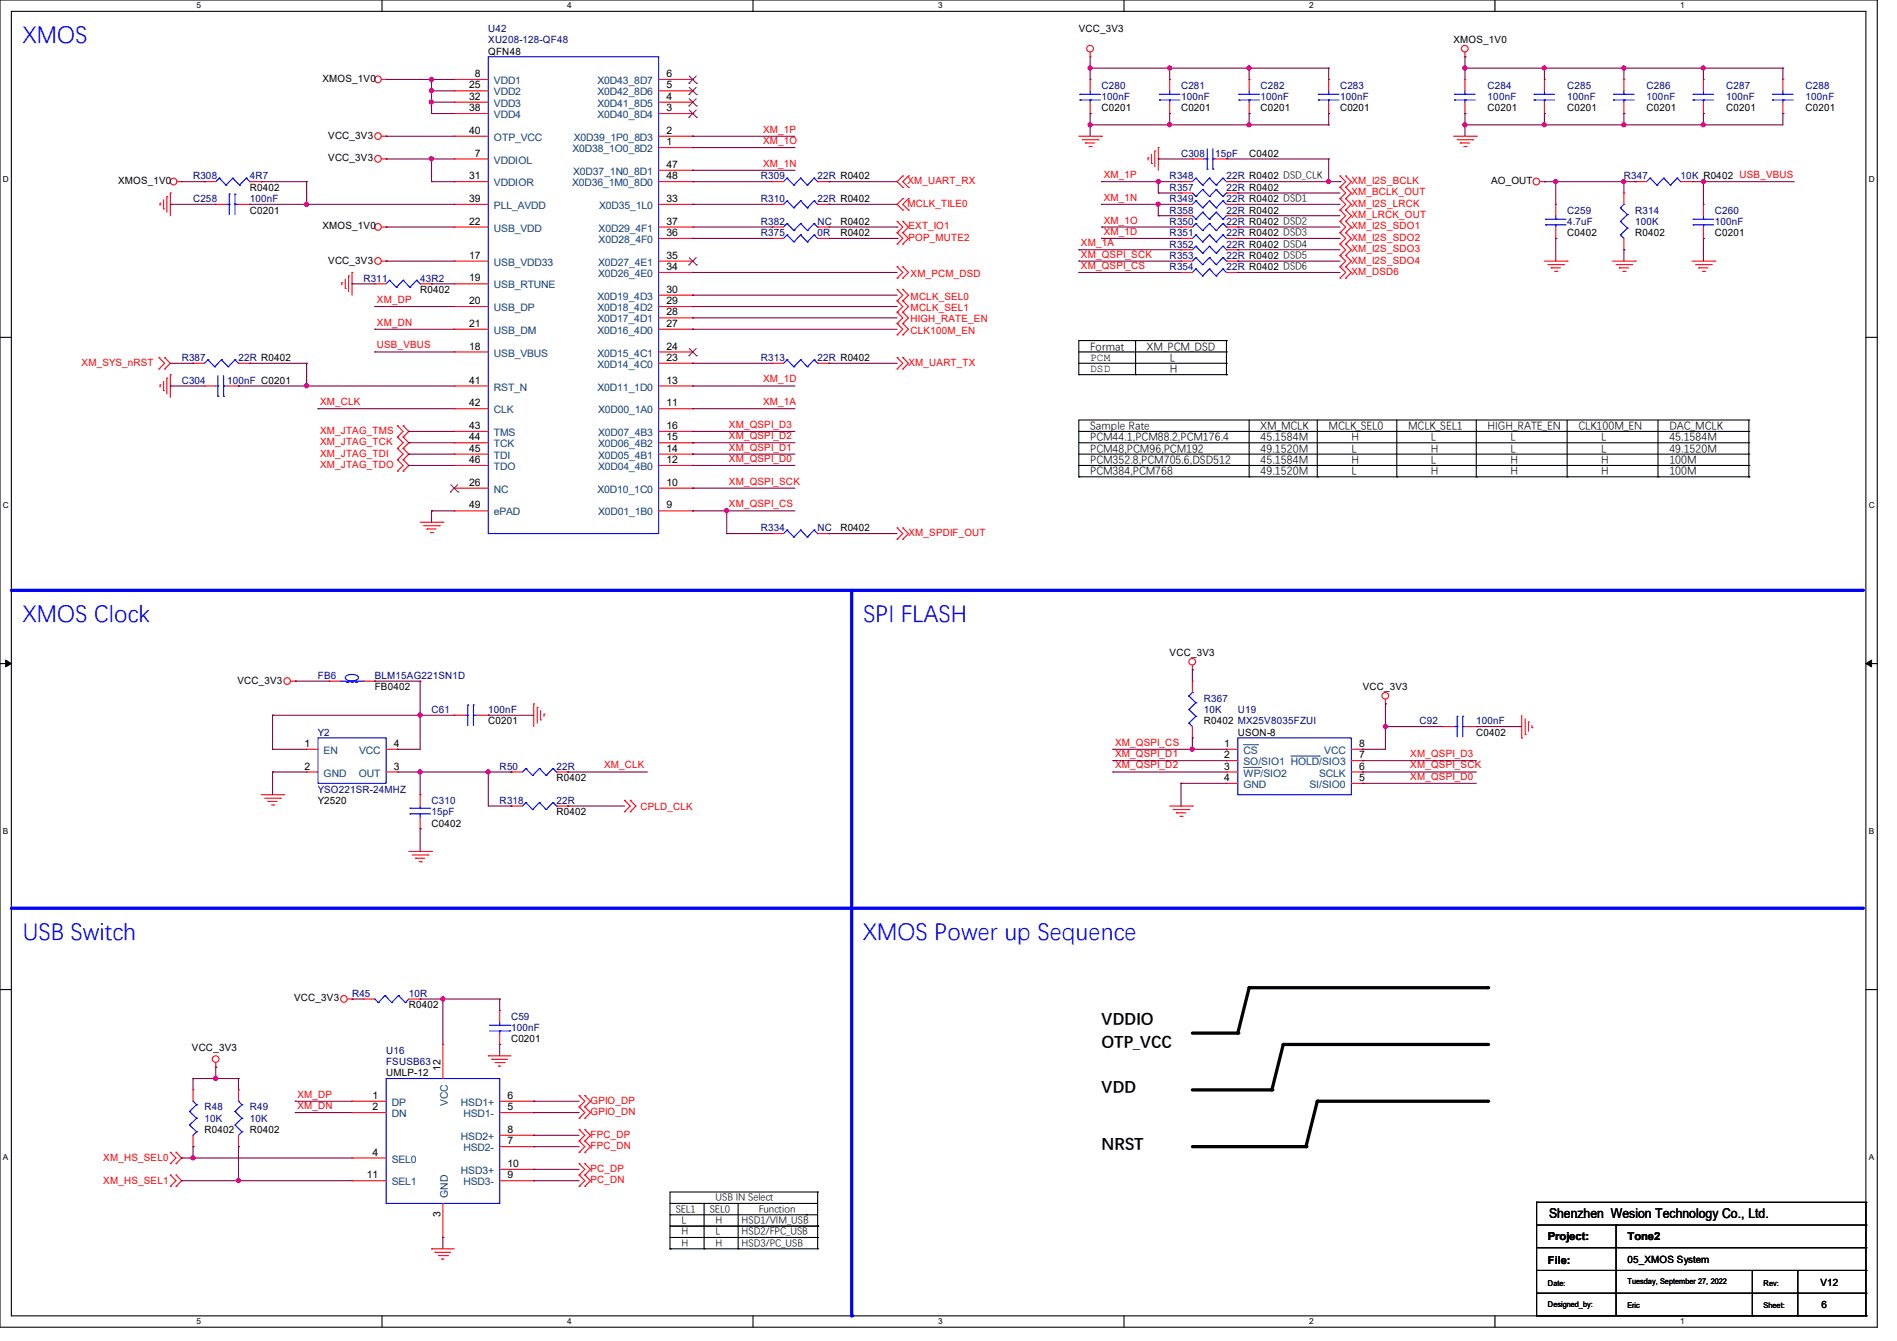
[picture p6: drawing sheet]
<svg xmlns="http://www.w3.org/2000/svg" width="297mm" height="210mm" viewBox="0 0 297 210" stroke-linecap="round" stroke-linejoin="round" font-family="sans-serif">
<defs><g id="words">
<g font-size="3.7" fill="#00f">
<text x="3.6" y="6.6">XMOS</text>
<text x="3.6" y="97.2">XMOS Clock</text>
<text x="135.1" y="97.2">SPI FLASH</text>
<text x="3.6" y="147">USB Switch</text>
<text x="135.1" y="147">XMOS Power up Sequence</text>
</g>
<g font-size="2.6">
<text x="172.5" y="160.4">VDDIO</text>
<text x="172.5" y="163.9">OTP_VCC</text>
<text x="172.5" y="171">VDD</text>
<text x="172.5" y="179.9">NRST</text>
</g>
<text font-size="2.1" x="242.5" y="190.8">Shenzhen Wesion Technology Co., Ltd.</text>
<g font-size="1.7">
<text x="170.7" y="54.7">Format</text>
<text x="170.7" y="56.5">PCM</text>
<text x="170.7" y="58.3">DSD</text>
<text x="179.6" y="54.7">XM_PCM_DSD</text>
<text x="183.1" y="56.5">L</text>
<text x="183.1" y="58.3">H</text>
<text x="170.7" y="67.2">Sample Rate</text>
<text x="170.7" y="69">PCM44.1,PCM88.2,PCM176.4</text>
<text x="170.7" y="70.7">PCM48,PCM96,PCM192</text>
<text x="197.4" y="67.2">XM_MCLK</text>
<text x="197.4" y="69">45.1584M</text>
<text x="197.4" y="70.7">49.1520M</text>
<text x="208" y="67.2">MCLK_SEL0</text>
<text x="211.6" y="69">H</text>
<text x="211.6" y="70.7">L</text>
<text x="220.5" y="67.2">MCLK_SEL1</text>
<text x="224" y="69">L</text>
<text x="224" y="70.7">H</text>
<text x="232.9" y="67.2">HIGH_RATE_EN</text>
<text x="236.5" y="69">L</text>
<text x="236.5" y="70.7">L</text>
<text x="247.1" y="67.2">CLK100M_EN</text>
<text x="250.7" y="69">L</text>
<text x="250.7" y="70.7">L</text>
<text x="261.4" y="69">45.1584M</text>
<text x="261.4" y="70.7">49.1520M</text>
<text x="261.4" y="67.2">DAC_MCLK</text>
<text x="170.7" y="72.5">PCM352.8,PCM705.6,DSD512</text>
<text x="170.7" y="74.3">PCM384,PCM768</text>
<text x="197.4" y="72.5">45.1584M</text>
<text x="197.4" y="74.3">49.1520M</text>
<text x="211.6" y="72.5">H</text>
<text x="211.6" y="74.3">L</text>
<text x="224" y="72.5">L</text>
<text x="224" y="74.3">H</text>
<text x="236.5" y="72.5">H</text>
<text x="236.5" y="74.3">H</text>
<text x="250.7" y="72.5">H</text>
<text x="250.7" y="74.3">H</text>
<text x="261.4" y="72.5">100M</text>
<text x="261.4" y="74.3">100M</text>
<text x="242.4" y="194.2">Project:</text>
<text x="242.4" y="197.9">File:</text>
<text x="254.8" y="194.2">Tone2</text>
</g>
<g font-size="1.6" fill="#000080">
<text x="76.5" y="5">U42</text>
<text x="76.5" y="6.8">XU208-128-QF48</text>
<text x="172.5" y="13.9">C280</text>
<text x="172.5" y="15.7">100nF</text>
<text x="184.9" y="13.9">C281</text>
<text x="184.9" y="15.7">100nF</text>
<text x="197.4" y="13.9">C282</text>
<text x="197.4" y="15.7">100nF</text>
<text x="209.8" y="13.9">C283</text>
<text x="209.8" y="15.7">100nF</text>
<text x="232.9" y="13.9">C284</text>
<text x="232.9" y="15.7">100nF</text>
<text x="245.4" y="13.9">C285</text>
<text x="245.4" y="15.7">100nF</text>
<text x="257.8" y="13.9">C286</text>
<text x="257.8" y="15.7">100nF</text>
<text x="270.3" y="13.9">C287</text>
<text x="270.3" y="15.7">100nF</text>
<text x="282.7" y="13.9">C288</text>
<text x="282.7" y="15.7">100nF</text>
<text x="30.2" y="28.1">R308</text>
<text x="39.1" y="28.1">4R7</text>
<text x="119.1" y="28.1">R309</text>
<text x="128" y="28.1">22R R0402</text>
<text x="183.1" y="28.1">R348</text>
<text x="183.1" y="29.9">R357</text>
<text x="184.9" y="24.6">C308</text>
<text x="190.3" y="24.6">15pF</text>
<text x="192" y="28.1">22R R0402 DSD_CLK</text>
<text x="192" y="29.9">22R R0402</text>
<text x="254.3" y="28.1">R347</text>
<text x="263.1" y="28.1">10K R0402 USB_VBUS</text>
<text x="30.2" y="31.7">C258</text>
<text x="39.1" y="31.7">100nF</text>
<text x="119.1" y="35.2">R382</text>
<text x="119.1" y="31.7">R310</text>
<text x="128" y="35.2">NC</text>
<text x="128" y="31.7">22R R0402</text>
<text x="183.1" y="31.7">R349</text>
<text x="183.1" y="35.2">R350</text>
<text x="183.1" y="33.4">R358</text>
<text x="192" y="31.7">22R R0402 DSD1</text>
<text x="192" y="35.2">22R R0402 DSD2</text>
<text x="192" y="33.4">22R R0402</text>
<text x="245.4" y="33.4">C259</text>
<text x="245.4" y="35.2">4.7uF</text>
<text x="256" y="33.4">R314</text>
<text x="256" y="35.2">100K</text>
<text x="268.5" y="33.4">C260</text>
<text x="268.5" y="35.2">100nF</text>
<text x="119.1" y="37">R375</text>
<text x="128" y="37">0R</text>
<text x="183.1" y="38.8">R352</text>
<text x="183.1" y="40.6">R353</text>
<text x="183.1" y="37">R351</text>
<text x="192" y="38.8">22R R0402 DSD4</text>
<text x="192" y="40.6">22R R0402 DSD5</text>
<text x="192" y="37">22R R0402 DSD3</text>
<text x="56.9" y="44.1">R311</text>
<text x="65.8" y="44.1">43R2</text>
<text x="183.1" y="42.3">R354</text>
<text x="192" y="42.3">22R R0402 DSD6</text>
<text x="28.4" y="56.6">R387</text>
<text x="37.3" y="56.6">22R R0402</text>
<text x="119.1" y="56.6">R313</text>
<text x="128" y="56.6">22R R0402</text>
<text x="28.4" y="60.1">C304</text>
<text x="35.6" y="60.1">100nF C0201</text>
<text x="119.1" y="83.2">R334</text>
<text x="128" y="83.2">NC</text>
<text x="49.8" y="106.3">FB6</text>
<text x="58.7" y="106.3">BLM15AG221SN1D</text>
<text x="67.6" y="111.7">C61</text>
<text x="76.4" y="111.7">100nF</text>
<text x="188.5" y="109.9">R367</text>
<text x="188.5" y="111.7">10K</text>
<text x="193.8" y="111.7">U19</text>
<text x="222.2" y="113.5">C92</text>
<text x="231.1" y="113.5">100nF</text>
<text x="49.8" y="115.2">Y2</text>
<text x="49.8" y="124.1">YSO221SR-24MHZ</text>
<text x="67.6" y="125.9">C310</text>
<text x="78.2" y="120.6">R50</text>
<text x="78.2" y="125.9">R318</text>
<text x="87.1" y="120.6">22R</text>
<text x="87.1" y="125.9">22R</text>
<text x="67.6" y="127.7">15pF</text>
<text x="55.1" y="156.1">R45</text>
<text x="64" y="156.1">10R</text>
<text x="80" y="159.7">C59</text>
<text x="80" y="161.5">100nF</text>
<text x="60.5" y="165">U16</text>
<text x="60.5" y="166.8">FSUSB63</text>
<text x="32" y="173.9">R48</text>
<text x="39.1" y="173.9">R49</text>
<text x="32" y="175.7">10K</text>
<text x="39.1" y="175.7">10K</text>
</g>
<g font-size="1.6">
<text x="168.9" y="5">VCC_3V3</text>
<text x="76.5" y="8.6">QFN48</text>
<text x="227.6" y="6.8">XMOS_1V0</text>
<text x="50.5" y="12.8">XMOS_1V0</text>
<text x="73.4" y="13.8">25</text>
<text x="73.4" y="15.6">32</text>
<text x="73.4" y="17.4">38</text>
<text x="74.3" y="12.1">8</text>
<text x="104.3" y="15.6">4</text>
<text x="104.3" y="17.4">3</text>
<text x="104.3" y="13.8">5</text>
<text x="104.3" y="12.1">6</text>
<text x="172.5" y="17.4">C0201</text>
<text x="184.9" y="17.4">C0201</text>
<text x="197.4" y="17.4">C0201</text>
<text x="209.8" y="17.4">C0201</text>
<text x="232.9" y="17.4">C0201</text>
<text x="245.4" y="17.4">C0201</text>
<text x="257.8" y="17.4">C0201</text>
<text x="270.3" y="17.4">C0201</text>
<text x="282.7" y="17.4">C0201</text>
<text x="51.4" y="21.7">VCC_3V3</text>
<text x="73.4" y="21">40</text>
<text x="104.3" y="21">2</text>
<text x="104.3" y="22.7">1</text>
<text x="18.5" y="28.8">XMOS_1V0</text>
<text x="39.1" y="29.9">R0402</text>
<text x="51.4" y="25.3">VCC_3V3</text>
<text x="73.4" y="28.1">31</text>
<text x="74.3" y="24.5">7</text>
<text x="104.3" y="26.3">47</text>
<text x="104.3" y="28.1">48</text>
<text x="195.6" y="24.6">C0402</text>
<text x="233.5" y="28.8">AO_OUT</text>
<text x="39.1" y="33.4">C0201</text>
<text x="50.5" y="35.9">XMOS_1V0</text>
<text x="73.4" y="35.2">22</text>
<text x="73.4" y="31.6">39</text>
<text x="104.3" y="31.6">33</text>
<text x="104.3" y="35.2">37</text>
<text x="131.6" y="35.2">R0402</text>
<text x="51.4" y="41.3">VCC_3V3</text>
<text x="73.4" y="40.5">17</text>
<text x="104.3" y="37">36</text>
<text x="104.3" y="40.5">35</text>
<text x="131.6" y="37">R0402</text>
<text x="245.4" y="37">C0402</text>
<text x="256" y="37">R0402</text>
<text x="268.5" y="37">C0201</text>
<text x="65.8" y="45.9">R0402</text>
<text x="73.4" y="47.6">20</text>
<text x="73.4" y="44.1">19</text>
<text x="104.3" y="42.3">34</text>
<text x="104.3" y="45.8">30</text>
<text x="104.3" y="47.6">29</text>
<text x="73.4" y="51.2">21</text>
<text x="104.3" y="51.2">27</text>
<text x="104.3" y="49.4">28</text>
<text x="73.4" y="54.7">18</text>
<text x="104.3" y="54.7">24</text>
<text x="104.3" y="56.5">23</text>
<text x="73.4" y="63.6">42</text>
<text x="73.4" y="60.1">41</text>
<text x="104.3" y="60.1">13</text>
<text x="104.3" y="63.6">11</text>
<text x="73.4" y="69">44</text>
<text x="73.4" y="67.2">43</text>
<text x="73.4" y="70.7">45</text>
<text x="104.3" y="67.2">16</text>
<text x="104.3" y="69">15</text>
<text x="104.3" y="70.7">14</text>
<text x="73.4" y="76.1">26</text>
<text x="73.4" y="72.5">46</text>
<text x="104.3" y="76.1">10</text>
<text x="104.3" y="72.5">12</text>
<text x="73.4" y="79.6">49</text>
<text x="104.3" y="79.6">9</text>
<text x="131.6" y="83.2">R0402</text>
<text x="37.2" y="107.1">VCC_3V3</text>
<text x="183.1" y="102.8">VCC_3V3</text>
<text x="58.7" y="108.1">FB0402</text>
<text x="76.5" y="113.5">C0201</text>
<text x="188.5" y="113.5">R0402 MX25V8035FZUI</text>
<text x="213.4" y="108.1">VCC_3V3</text>
<text x="47.7" y="117">1</text>
<text x="61.7" y="117">4</text>
<text x="191.7" y="117">1</text>
<text x="191.7" y="118.7">2</text>
<text x="193.8" y="115.2">USON-8</text>
<text x="212.8" y="118.7">7</text>
<text x="212.8" y="117">8</text>
<text x="231.1" y="115.2">C0402</text>
<text x="47.7" y="120.5">2</text>
<text x="49.8" y="125.9">Y2520</text>
<text x="61.7" y="120.5">3</text>
<text x="87.1" y="122.3">R0402</text>
<text x="191.7" y="120.5">3</text>
<text x="191.7" y="122.3">4</text>
<text x="212.8" y="122.3">5</text>
<text x="212.8" y="120.5">6</text>
<text x="67.6" y="129.5">C0402</text>
<text x="87.1" y="127.7">R0402</text>
<text x="46.1" y="156.8">VCC_3V3</text>
<text x="64" y="157.9">R0402</text>
<text x="30.1" y="164.7">VCC_3V3</text>
<text x="69" y="167.7" transform="rotate(-90 69 167.7)">12</text>
<text x="80" y="163.2">C0201</text>
<text x="58.3" y="172.1">1</text>
<text x="58.3" y="173.9">2</text>
<text x="60.5" y="168.6">UMLP-12</text>
<text x="79.5" y="173.9">5</text>
<text x="79.5" y="172.1">6</text>
<text x="32" y="177.5">R0402</text>
<text x="39.1" y="177.5">R0402</text>
<text x="79.5" y="179.2">7</text>
<text x="79.5" y="177.4">8</text>
<text x="57.4" y="184.5">11</text>
<text x="58.3" y="181">4</text>
<text x="79.5" y="184.5">9</text>
<text x="79.5" y="182.8">10</text>
<text x="69" y="190.6" transform="rotate(-90 69 190.6)">3</text>
<text x="105.8" y="189.7">SEL1</text>
<text x="106.7" y="191.5">L</text>
<text x="111.1" y="189.7">SEL0</text>
<text x="112" y="188">USB IN Select</text>
<text x="112" y="191.5">H</text>
<text x="116.1" y="191.5">HSD1/VIM_USB</text>
<text x="118.8" y="189.7">Function</text>
<text x="106.7" y="193.3">H</text>
<text x="106.7" y="195.1">H</text>
<text x="112" y="195.1">H</text>
<text x="112" y="193.3">L</text>
<text x="116.1" y="193.3">HSD2/FPC_USB</text>
<text x="116.1" y="195.1">HSD3/PC_USB</text>
<text x="254.8" y="197.7">05_XMOS System</text>
<text x="285" y="201.5">V12</text>
<text x="285.2" y="204.8">6</text>
</g>
<g font-size="1.6" fill="#004080">
<text x="77.3" y="14.9">VDD2</text>
<text x="77.3" y="16.7">VDD3</text>
<text x="77.3" y="13.2">VDD1</text>
<text x="93.6" y="16.7">X0D41_8D5</text>
<text x="93.6" y="14.9">X0D42_8D6</text>
<text x="93.6" y="13.2">X0D43_8D7</text>
<text x="77.3" y="22.1">OTP_VCC</text>
<text x="77.3" y="18.5">VDD4</text>
<text x="89.6" y="23.8">X0D38_1O0_8D2</text>
<text x="89.8" y="22.1">X0D39_1P0_8D3</text>
<text x="93.6" y="18.5">X0D40_8D4</text>
<text x="77.3" y="29.2">VDDIOR</text>
<text x="77.3" y="25.6">VDDIOL</text>
<text x="89.6" y="29.2">X0D36_1M0_8D0</text>
<text x="89.7" y="27.4">X0D37_1N0_8D1</text>
<text x="77.3" y="32.7">PLL_AVDD</text>
<text x="93.8" y="32.7">X0D35_1L0</text>
<text x="77.3" y="36.3">USB_VDD</text>
<text x="77.3" y="41.6">USB_VDD33</text>
<text x="93.6" y="41.6">X0D27_4E1</text>
<text x="93.7" y="38.1">X0D28_4F0</text>
<text x="93.7" y="36.3">X0D29_4F1</text>
<text x="77.3" y="45.2">USB_RTUNE</text>
<text x="93.6" y="46.9">X0D19_4D3</text>
<text x="93.6" y="43.4">X0D26_4E0</text>
<text x="77.3" y="48.7">USB_DP</text>
<text x="77.3" y="52.3">USB_DM</text>
<text x="93.6" y="52.3">X0D16_4D0</text>
<text x="93.6" y="50.5">X0D17_4D1</text>
<text x="93.6" y="48.7">X0D18_4D2</text>
<text x="77.3" y="55.8">USB_VBUS</text>
<text x="93.6" y="55.8">X0D15_4C1</text>
<text x="93.6" y="57.6">X0D14_4C0</text>
<text x="77.3" y="64.7">CLK</text>
<text x="77.3" y="61.2">RST_N</text>
<text x="93.6" y="61.2">X0D11_1D0</text>
<text x="93.6" y="64.7">X0D00_1A0</text>
<text x="77.3" y="70.1">TCK</text>
<text x="77.3" y="68.3">TMS</text>
<text x="77.3" y="71.8">TDI</text>
<text x="93.6" y="68.3">X0D07_4B3</text>
<text x="93.6" y="70.1">X0D06_4B2</text>
<text x="93.6" y="71.8">X0D05_4B1</text>
<text x="77.3" y="77.2">NC</text>
<text x="77.3" y="73.6">TDO</text>
<text x="93.6" y="77.2">X0D10_1C0</text>
<text x="93.6" y="73.6">X0D04_4B0</text>
<text x="77.3" y="80.7">ePAD</text>
<text x="93.6" y="80.7">X0D01_1B0</text>
<text x="50.7" y="118.1">EN</text>
<text x="56.2" y="118.1">VCC</text>
<text x="194.7" y="118.1">CS</text>
<text x="194.7" y="119.8">SO/SIO1 HOLD/SIO3</text>
<text x="207.3" y="118.1">VCC</text>
<text x="50.7" y="121.6">GND</text>
<text x="56.2" y="121.6">OUT</text>
<text x="194.7" y="121.6">WP/SIO2</text>
<text x="194.7" y="123.4">GND</text>
<text x="205" y="123.4">SI/SIO0</text>
<text x="206.5" y="121.6">SCLK</text>
<text x="61.3" y="173.2">DP</text>
<text x="70.1" y="173.3" transform="rotate(-90 70.1 173.3)">VCC</text>
<text x="72.2" y="173.2">HSD1+</text>
<text x="61.3" y="175">DN</text>
<text x="72.2" y="178.5">HSD2+</text>
<text x="72.6" y="175">HSD1-</text>
<text x="61.3" y="182.1">SEL0</text>
<text x="61.3" y="185.6">SEL1</text>
<text x="72.2" y="183.9">HSD3+</text>
<text x="72.6" y="180.3">HSD2-</text>
<text x="72.6" y="185.6">HSD3-</text>
<text x="70.1" y="187.6" transform="rotate(-90 70.1 187.6)">GND</text>
</g>
<g font-size="1.6" fill="#f00">
<text x="119.5" y="22.6">XM_1O</text>
<text x="119.5" y="20.8">XM_1P</text>
<text x="119.5" y="26.1">XM_1N</text>
<text x="142.1" y="28.8">XM_UART_RX</text>
<text x="172.8" y="27.9">XM_1P</text>
<text x="211.6" y="28.8">XM_I2S_BCLK</text>
<text x="142.1" y="32.4">MCLK_TILE0</text>
<text x="142.2" y="35.9">EXT_IO1</text>
<text x="172.8" y="31.5">XM_1N</text>
<text x="172.8" y="35">XM_1O</text>
<text x="211.6" y="35.9">XM_I2S_SDO1</text>
<text x="211.6" y="32.4">XM_I2S_LRCK</text>
<text x="211.6" y="30.6">XM_BCLK_OUT</text>
<text x="211.6" y="34.2">XM_LRCK_OUT</text>
<text x="142.2" y="37.7">POP_MUTE2</text>
<text x="169.2" y="40.3">XM_QSPI_SCK</text>
<text x="169.2" y="38.6">XM_1A</text>
<text x="172.8" y="36.8">XM_1D</text>
<text x="211.6" y="37.7">XM_I2S_SDO2</text>
<text x="211.6" y="39.5">XM_I2S_SDO3</text>
<text x="211.6" y="41.3">XM_I2S_SDO4</text>
<text x="59" y="47.5">XM_DP</text>
<text x="142.6" y="46.9">MCLK_SEL0</text>
<text x="142.6" y="43.4">XM_PCM_DSD</text>
<text x="169.2" y="42.1">XM_QSPI_CS</text>
<text x="211.6" y="43.1">XM_DSD6</text>
<text x="59" y="51">XM_DN</text>
<text x="142.6" y="52.3">CLK100M_EN</text>
<text x="142.6" y="48.7">MCLK_SEL1</text>
<text x="142.6" y="50.5">HIGH_RATE_EN</text>
<text x="12.8" y="57.3">XM_SYS_nRST</text>
<text x="59" y="54.6">USB_VBUS</text>
<text x="119.5" y="59.9">XM_1D</text>
<text x="142.2" y="57.3">XM_UART_TX</text>
<text x="50.1" y="63.5">XM_CLK</text>
<text x="119.5" y="63.5">XM_1A</text>
<text x="50.1" y="67.9">XM_JTAG_TMS</text>
<text x="50.1" y="71.5">XM_JTAG_TDI</text>
<text x="50.1" y="69.7">XM_JTAG_TCK</text>
<text x="114.1" y="68.8">XM_QSPI_D2</text>
<text x="114.1" y="70.6">XM_QSPI_D1</text>
<text x="114.1" y="67">XM_QSPI_D3</text>
<text x="50.1" y="73.3">XM_JTAG_TDO</text>
<text x="114.1" y="75.9">XM_QSPI_SCK</text>
<text x="114.1" y="72.3">XM_QSPI_D0</text>
<text x="114.1" y="79.5">XM_QSPI_CS</text>
<text x="142.2" y="83.9">XM_SPDIF_OUT</text>
<text x="174.6" y="116.8">XM_QSPI_CS</text>
<text x="174.6" y="118.6">XM_QSPI_D1</text>
<text x="220.8" y="118.6">XM_QSPI_D3</text>
<text x="94.6" y="120.4">XM_CLK</text>
<text x="174.6" y="120.4">XM_QSPI_D2</text>
<text x="220.8" y="120.4">XM_QSPI_SCK</text>
<text x="220.8" y="122.1">XM_QSPI_D0</text>
<text x="100.3" y="126.8">CPLD_CLK</text>
<text x="46.6" y="173.7">XM_DN</text>
<text x="46.6" y="171.9">XM_DP</text>
<text x="92.5" y="172.8">GPIO_DP</text>
<text x="92.5" y="178.2">FPC_DP</text>
<text x="92.5" y="180">FPC_DN</text>
<text x="92.5" y="174.6">GPIO_DN</text>
<text x="16.2" y="181.9">XM_HS_SEL0</text>
<text x="16.2" y="185.5">XM_HS_SEL1</text>
<text x="92.5" y="185.3">PC_DN</text>
<text x="92.5" y="183.5">PC_DP</text>
</g>
<g font-size="1.3">
<text x="30.8" y="1.3">5</text>
<text x="88.8" y="1.3">4</text>
<text x="146.9" y="1.3">3</text>
<text x="205" y="1.3">2</text>
<text x="263.1" y="1.3">1</text>
<text x=".5" y="28.4">D</text>
<text x="292.6" y="28.4">D</text>
<text x=".5" y="79.5">C</text>
<text x="292.6" y="79.5">C</text>
<text x=".5" y="130.6">B</text>
<text x="292.6" y="130.6">B</text>
<text x=".5" y="181.7">A</text>
<text x="292.6" y="181.7">A</text>
<text x="30.8" y="207.4">5</text>
<text x="88.8" y="207.4">4</text>
<text x="146.9" y="207.4">3</text>
<text x="205" y="207.4">2</text>
<text x="263.1" y="207.4">1</text>
</g>
<g font-size="1.2">
<text x="242.4" y="201.3">Date:</text>
<text x="254.8" y="201.2">Tuesday, September 27, 2022</text>
<text x="276.1" y="201.3">Rev:</text>
<text x="242.4" y="204.7">Designed_by:</text>
<text x="254.8" y="204.9">Eric</text>
<text x="276.1" y="204.9">Sheet:</text>
</g>
</g></defs>
<path d="M0 0h293.9v207.9h-293.9zM1.8 1.8h290.3v204.3h-290.3z" fill="none" stroke="#000" stroke-width=".17"/>
<g fill="#fff">
<path d="M30.8 .2h.7v1.4h-.7z"/>
<path d="M30.8 206.2h.7v1.4h-.7z"/>
</g>
<path d="M59.8 0v1.8M59.8 206.1v1.8" fill="none" stroke="#000" stroke-width=".17"/>
<g fill="#fff">
<path d="M88.8 .2h.7v1.4h-.7z"/>
<path d="M88.8 206.2h.7v1.4h-.7z"/>
</g>
<path d="M117.9 0v1.8M117.9 206.1v1.8" fill="none" stroke="#000" stroke-width=".17"/>
<g fill="#fff">
<path d="M146.9 .2h.7v1.4h-.7z"/>
<path d="M146.9 206.2h.7v1.4h-.7z"/>
</g>
<path d="M176 0v1.8M176 206.1v1.8" fill="none" stroke="#000" stroke-width=".17"/>
<g fill="#fff">
<path d="M205 .2h.7v1.4h-.7z"/>
<path d="M205 206.2h.7v1.4h-.7z"/>
</g>
<path d="M234.1 0v1.8M234.1 206.1v1.8" fill="none" stroke="#000" stroke-width=".17"/>
<g fill="#fff">
<path d="M263.1 .2h.6v1.4h-.6z"/>
<path d="M263.1 206.2h.6v1.4h-.6z"/>
<path d="M.5 27.3h.9v1.4h-.9z"/>
<path d="M292.6 27.3h.9v1.4h-.9z"/>
<path d="M.5 78.4h.9v1.4h-.9z"/>
<path d="M292.6 78.4h.9v1.4h-.9z"/>
</g>
<path d="M0 52.8h1.8M292.1 52.8h1.8" fill="none" stroke="#000" stroke-width=".17"/>
<g fill="#fff">
<path d="M.5 129.5h.8v1.4h-.8z"/>
<path d="M292.6 129.5h.8v1.4h-.8z"/>
</g>
<path d="M0 103.9h1.8M292.1 103.9h1.8" fill="none" stroke="#000" stroke-width=".17"/>
<path d="M.9 103.4l.9 .5-.9 .5zM292.1 103.9l.9-.5v1z" fill="#000" stroke="#000" stroke-width=".16"/>
<g fill="#fff">
<path d="M.5 180.5h.8v1.4h-.8z"/>
<path d="M292.6 180.5h.8v1.4h-.8z"/>
</g>
<path d="M0 155h1.8M292.1 155h1.8" fill="none" stroke="#000" stroke-width=".17"/>
<path d="M1.8 92.5h289.8" fill="none" stroke="#00f" stroke-width=".51"/>
<circle cx="291.6" cy="92.5" r=".25" fill="#00f"/>
<path d="M133.3 92.5v113.6" fill="none" stroke="#00f" stroke-width=".51"/>
<circle cx="133.3" cy="206.1" r=".25" fill="#00f"/>
<path d="M1.8 142.2h289.8" fill="none" stroke="#00f" stroke-width=".51"/>
<circle cx="291.6" cy="142.2" r=".25" fill="#00f"/>
<g fill="none" stroke="#000" stroke-width=".17">
<path d="M168.9 58.7h.1M168.9 55.1h23.1M168.9 56.9h23.1M168.9 58.7h23.1M177.8 58.7h.1M177.8 53.3v5.4M192 55.1h.1M192 56.9h.1M192 58.7h.1M192 53.3h.1M192 53.3h-23.1v5.4M192 53.3v5.4"/>
<path d="M168.9 74.7h.1M168.9 67.6h104.9M168.9 69.3h104.9M168.9 71.1h104.9M168.9 72.9h104.9M168.9 74.7h104.9M195.6 74.7h.1M195.6 65.8v8.9M206.2 74.7h.1M206.2 65.8v8.9M218.7 74.7h.1M218.7 65.8v8.9"/>
<path d="M231.1 74.7h.1M231.1 65.8v8.9M245.4 74.7h.1M245.4 65.8v8.9M259.6 74.7h.1M259.6 65.8v8.9M273.8 67.6h.1M273.8 69.3h.1M273.8 71.1h.1M273.8 65.8h.1M273.8 72.9h.1M273.8 74.7h.1"/>
<path d="M273.8 65.8h-104.9v8.9M273.8 65.8v8.9M104.9 188.5h.1M104.9 190.2h.1M104.9 193.8h.1M104.9 195.6h.1M104.9 192h23.1M104.9 188.5h23.1M104.9 190.2h23.1M104.9 193.8h23.1M104.9 195.6h23.1M110.2 195.6h.1"/>
<path d="M110.2 188.5v7.1M115.6 195.6h.1M115.6 188.5v7.1M126.2 190.2h.1M128 186.7h.1M128 192h.1M128 195.6h.1M128 193.8h.1M128 186.7h-23.1v8.9M128 186.7v8.9M240.6 188.3h.1M240.6 188.3v17.8h51.5"/>
<path d="M240.6 199h51.5M240.6 195.4h51.5M240.6 191.9h51.5M240.6 188.3h51.5M253 191.9h.1M253 191.9v14.2M274.4 199v7.1M281.5 199v7.1M292.1 199h.1M292.1 195.4h.1M292.1 191.9h.1M292.1 188.3h.1"/>
<path d="M292.1 188.3v17.8M240.6 202.5h51.5M274.4 206.1h.1M281.5 206.1h.1M292.1 206.1h.1M292.1 202.5h.1"/>
</g>
<path d="M232.9 154.7h-37.3l-1.8 7.1h-7.1M232.9 163.6h-32l-1.8 7.1h-12.4M232.9 172.5h-26.7l-1.7 7.1h-17.8" fill="none" stroke="#000" stroke-width=".51"/>
<g fill="#000">
<circle cx="195.6" cy="154.7" r=".25"/>
<circle cx="232.9" cy="154.7" r=".25"/>
<circle cx="193.8" cy="161.8" r=".25"/>
<circle cx="199.1" cy="170.7" r=".25"/>
<circle cx="200.9" cy="163.6" r=".25"/>
<circle cx="204.5" cy="179.6" r=".25"/>
<circle cx="206.2" cy="172.5" r=".25"/>
<circle cx="232.9" cy="172.5" r=".25"/>
<circle cx="232.9" cy="163.6" r=".25"/>
</g>
<g fill="none" stroke="#f00" stroke-width=".17">
<path d="M59.7 12.4h.8M60.5 12.4h.1M71.1 14.2h.1M71.1 16h.1M71.1 17.8h.1M71.1 12.4h.1M71.1 12.4h5.4M71.1 14.2h5.4M71.1 16h5.4M71.1 17.8h5.4M103.1 12.4h5.4M103.1 14.2h5.4"/>
<path d="M103.1 16h5.4M103.1 17.8h5.4M108.5 16h.1M108.5 17.8h.1M108.5 14.2h.1M108.5 12.4h.1M170.7 8.9h.1M170.7 17.8h.1M170.7 12.4h.1M170.7 8.2v.7M170.7 12.4v1.8M170.7 16v1.8"/>
<path d="M183.1 17.8h.1M183.1 12.4h.1M183.1 12.4v1.8M183.1 16v1.8M195.6 17.8h.1M195.6 12.4h.1M195.6 12.4v1.8M195.6 16v1.8M208 17.8h.1M208 12.4h.1M208 12.4v1.8M208 16v1.8"/>
<path d="M229.4 8.9h.1M229.4 17.8h.1M229.4 12.4h.1M229.4 8.2v.7M229.4 12.4v1.8M229.4 16v1.8M241.8 17.8h.1M241.8 12.4h.1M241.8 12.4v1.8M241.8 16v1.8M254.3 17.8h.1M254.3 12.4h.1"/>
<path d="M254.3 12.4v1.8M254.3 16v1.8M266.7 17.8h.1M266.7 12.4h.1M266.7 12.4v1.8M266.7 16v1.8M279.1 17.8h.1M279.1 12.4h.1M279.1 12.4v1.8M279.1 16v1.8M25.1 31.8h.1M25.1 31.8v.4"/>
<path d="M25.6 32.7h.1M25.6 31.3v1.4M26.1 30.8h.1M26.1 30.8v2.4M26.7 30.2h.1M26.7 30.2v3.6M27.7 28.4h.7M28.4 28.4h.1M32 28.4h.1M32 28.4h1.8M33.8 32h.1M33.8 32h1.8"/>
<path d="M37.3 32h1.8M39.1 32h.1M39.1 28.4h1.8M40.9 28.4h.1M59.7 24.9h.8M59.7 21.3h.8M59.7 35.6h.8M60.5 24.9h.1M60.5 21.3h.1M60.5 35.6h.1M71.1 35.6h.1M71.1 28.4h.1"/>
<path d="M71.1 32h.1M71.1 21.3h.1M71.1 24.9h.1M71.1 24.9h5.4M71.1 21.3h5.4M71.1 28.4h5.4M71.1 35.6h5.4M71.1 32h5.4M103.1 21.3h5.4M103.1 28.4h5.4M103.1 35.6h5.4M103.1 37.3h5.4"/>
<path d="M103.1 23.1h5.4M103.1 32h5.4M103.1 26.7h5.4M108.5 21.3h.1M108.5 23.1h.1M108.5 32h.1M108.5 37.3h.1M108.5 35.6h.1M108.5 26.7h.1M108.5 28.4h.1M120.9 37.3h.1M120.9 35.6h.1"/>
<path d="M120.9 28.4h.1M120.9 32h.1M120.9 28.4h1.8M120.9 35.6h1.8M120.9 37.3h1.8M120.9 32h1.8M128 28.4h1.8M128 35.6h1.8M128 37.3h1.8M128 32h1.8M129.8 37.3h.1M129.8 35.6h.1"/>
<path d="M129.8 28.4h.1M129.8 32h.1M140.5 38.2h.1M140.5 36.4h.1M140.5 34.7h.1M140.5 36.4l.9 .9-.9 .9M140.5 34.7l.9 .9-.9 .8M141.4 31.1h.1M141.4 32.9h.1M141.4 27.6h.1M141.4 29.3h.1M141.4 38.2h.1"/>
<path d="M141.4 36.4h.1M141.4 34.7h.1M141.4 31.1l-.9 .9 .9 .9M141.4 27.6l-.9 .8 .9 .9M141.4 36.4l.8 .9-.8 .9M141.4 34.7l.8 .9-.8 .8M142.2 32.9h.1M142.2 31.1h.1M142.2 29.3h.1M142.2 27.6h.1M142.2 31.1l-.8 .9 .8 .9M142.2 27.6l-.8 .8 .8 .9"/>
<path d="M168.9 21.3h3.6M169.5 21.9h2.4M170 22.4h.1M170 22.4h1.4M170.5 22.9h.4M170.9 22.9h.1M171.9 21.9h.1M172.5 21.3h.1M179.7 24.7h.1M179.7 24.7v.4M180.3 25.6h.1M180.3 24.2v1.4"/>
<path d="M180.8 23.7h.1M180.8 23.7v2.4M181.4 23.1h.1M181.4 23.1v3.6M184.9 39.1h.1M184.9 28.4h.1M184.9 32h.1M184.9 35.6h.1M184.9 30.2h.1M184.9 37.3h.1M184.9 33.8h.1M184.9 28.4h1.8"/>
<path d="M184.9 35.6h1.8M184.9 37.3h1.8M184.9 39.1h1.8M184.9 32h1.8M184.9 30.2h1.8M184.9 33.8h1.8M186.7 24.9h.1M186.7 24.9h1.8M190.2 24.9h1.8M192 24.9h.1M192 28.4h1.8M192 35.6h1.8"/>
<path d="M192 37.3h1.8M192 39.1h1.8M192 32h1.8M192 30.2h1.8M192 33.8h1.8M193.8 39.1h.1M193.8 28.4h.1M193.8 32h.1M193.8 35.6h.1M193.8 30.2h.1M193.8 37.3h.1M193.8 33.8h.1"/>
<path d="M209.8 36.4h.1M209.8 34.7h.1M209.8 38.2h.1M209.8 32.9h.1M209.8 31.1h.1M209.8 29.3h.1M209.8 27.6h.1M209.8 34.7l.9 .9-.9 .8M209.8 36.4l.9 .9-.9 .9M209.8 38.2l.9 .9-.9 .9M209.8 31.1l.9 .9-.9 .9M209.8 27.6l.9 .8-.9 .9"/>
<path d="M209.8 29.3l.9 .9-.9 .9M209.8 32.9l.9 .9-.9 .9M210.7 36.4h.1M210.7 34.7h.1M210.7 38.2h.1M210.7 32.9h.1M210.7 31.1h.1M210.7 29.3h.1M210.7 27.6h.1M210.7 34.7l.9 .9-.9 .8M210.7 36.4l.9 .9-.9 .9M210.7 38.2l.9 .9-.9 .9"/>
<path d="M210.7 31.1l.9 .9-.9 .9M210.7 27.6l.9 .8-.9 .9M210.7 29.3l.9 .9-.9 .9M210.7 32.9l.9 .9-.9 .9M227.6 21.3h3.5M228.1 21.9h2.5M228.6 22.4h.1M228.6 22.4h1.5M229.2 22.9h.3M229.5 22.9h.1M230.6 21.9h.1M231.1 21.3h.1"/>
<path d="M241.1 28.4h.7M241.8 28.4h.1M243.6 37.3h.1M243.6 32h.1M243.6 32v1.8M243.6 35.6v1.7M254.3 39.1h.1M254.3 30.2h.1M254.3 30.2v1.8M254.3 37.3v1.8M256 28.4h.1M256 28.4h1.8"/>
<path d="M263.1 28.4h1.8M264.9 28.4h.1M266.7 37.3h.1M266.7 32h.1M266.7 32v1.8M266.7 35.6v1.7M24.9 56h.1M24.9 57.8h.1M24.9 56l.9 .9-.9 .9M25.6 59.7v1.5M25.8 57.8h.1M25.8 56h.1"/>
<path d="M25.8 56l.9 .9-.9 .9M26.1 59.2h.1M26.1 59.2v2.5M26.7 58.7h.1M26.7 58.7v3.5M30.2 56.9h.1M30.2 56.9h1.8M37.3 56.9h1.8M39.1 56.9h.1M53.5 44.3h.1M53.5 44.3v.3M54.1 45.2h.1"/>
<path d="M54.1 43.7v1.5M54.6 43.2h.1M54.6 43.2v2.5M55.1 42.7h.1M55.1 42.7v3.5M58.7 44.4h.1M58.7 44.4h1.8M59.7 40.9h.8M60.5 40.9h.1M65.8 44.4h1.8M67.6 44.4h.1M71.1 48h.1"/>
<path d="M71.1 51.6h.1M71.1 55.1h.1M71.1 44.4h.1M71.1 40.9h.1M71.1 40.9h5.4M71.1 44.4h5.4M71.1 48h5.4M71.1 51.6h5.4M71.1 55.1h5.4M103.1 40.9h5.4M103.1 56.9h5.4M103.1 42.7h5.4"/>
<path d="M103.1 48h5.4M103.1 51.6h5.4M103.1 46.2h5.4M103.1 55.1h5.4M103.1 49.8h5.4M108.5 42.7h.1M108.5 51.6h.1M108.5 46.2h.1M108.5 40.9h.1M108.5 49.8h.1M108.5 48h.1M108.5 55.1h.1"/>
<path d="M108.5 56.9h.1M120.9 56.9h.1M120.9 56.9h1.8M128 56.9h1.8M129.8 56.9h.1M140.5 57.8h.1M140.5 56h.1M140.5 50.7h.1M140.5 52.5h.1M140.5 45.3h.1M140.5 47.1h.1M140.5 48.9h.1"/>
<path d="M140.5 41.8h.1M140.5 43.6h.1M140.5 56l.9 .9-.9 .9M140.5 50.7l.9 .9-.9 .9M140.5 45.3l.9 .9-.9 .9M140.5 47.1l.9 .9-.9 .9M140.5 48.9l.9 .9-.9 .9M140.5 41.8l.9 .9-.9 .9M141.4 57.8h.1M141.4 56h.1M141.4 50.7h.1M141.4 52.5h.1"/>
<path d="M141.4 45.3h.1M141.4 47.1h.1M141.4 48.9h.1M141.4 41.8h.1M141.4 43.6h.1M141.4 56l.8 .9-.8 .9M141.4 50.7l.8 .9-.8 .9M141.4 45.3l.8 .9-.8 .9M141.4 47.1l.8 .9-.8 .9M141.4 48.9l.8 .9-.8 .9M141.4 41.8l.8 .9-.8 .9M184.9 40.9h.1"/>
<path d="M184.9 42.7h.1M184.9 40.9h1.8M184.9 42.7h1.8M192 40.9h1.8M192 42.7h1.8M193.8 40.9h.1M193.8 42.7h.1M209.8 40h.1M209.8 41.8h.1M209.8 43.6h.1M209.8 40l.9 .9-.9 .9M209.8 41.8l.9 .9-.9 .9"/>
<path d="M210.7 40h.1M210.7 41.8h.1M210.7 43.6h.1M210.7 40l.9 .9-.9 .9M210.7 41.8l.9 .9-.9 .9M241.8 40.9h3.6M242.4 41.4h2.4M242.9 42h.1M242.9 42h1.4M243.4 42.5h.4M243.8 42.5h.1M244.8 41.4h.1"/>
<path d="M245.4 40.9h.1M252.5 40.9h3.5M253 41.4h2.5M253.5 42h.1M253.5 42h1.5M254.1 42.5h.3M254.4 42.5h.1M255.5 41.4h.1M256 40.9h.1M264.9 40.9h3.6M265.5 41.4h2.4M266 42h.1"/>
<path d="M266 42h1.4M266.5 42.5h.4M266.9 42.5h.1M267.9 41.4h.1M268.5 40.9h.1M25.1 60.3h.1M25.1 60.3v.3M25.6 61.2h.1M32 60.5h.1M32 60.5h1.8M35.6 60.5h1.7M37.3 60.5h.1"/>
<path d="M62.2 72h.1M62.2 73.8h.1M62.2 66.7h.1M62.2 68.5h.1M62.2 70.2h.1M62.2 72l.9 .9-.9 .9M62.2 66.7l.9 .9-.9 .9M62.2 70.2l.9 .9-.9 .9M62.2 68.5l.9 .8-.9 .9M63.1 73.8h.1M63.1 72h.1M63.1 68.5h.1"/>
<path d="M63.1 66.7h.1M63.1 70.2h.1M63.1 72l.9 .9-.9 .9M63.1 66.7l.9 .9-.9 .9M63.1 70.2l.9 .9-.9 .9M63.1 68.5l.9 .8-.9 .9M71.1 76.5h.1M71.1 64h.1M71.1 69.3h.1M71.1 60.5h.1M71.1 67.6h.1M71.1 71.1h.1"/>
<path d="M71.1 72.9h.1M71.1 60.5h5.4M71.1 76.5h5.4M71.1 64h5.4M71.1 69.3h5.4M71.1 72.9h5.4M71.1 67.6h5.4M71.1 71.1h5.4M103.1 60.5h5.4M103.1 76.5h5.4M103.1 64h5.4M103.1 69.3h5.4"/>
<path d="M103.1 72.9h5.4M103.1 67.6h5.4M103.1 71.1h5.4M108.5 60.5h.1M108.5 76.5h.1M108.5 72.9h.1M108.5 67.6h.1M108.5 69.3h.1M108.5 71.1h.1M108.5 64h.1M65.8 81.8h3.5M66.3 82.3h2.5"/>
<path d="M66.8 82.8h.1M66.8 82.8h1.5M67.4 83.4h.3M67.7 83.4h.1M68.8 82.3h.1M69.3 81.8h.1M71.1 80h.1M71.1 80h5.4M103.1 80h5.4M108.5 80h.1M120.9 83.6h.1M120.9 83.6h1.8"/>
<path d="M128 83.6h1.8M129.8 83.6h.1M140.5 84.5h.1M140.5 82.7h.1M140.5 82.7l.9 .9-.9 .9M141.4 84.5h.1M141.4 82.7h.1M141.4 82.7l.8 .9-.8 .9M45.5 106.7h.7M46.2 106.7h.1M48 117.3h.1M48 117.3h1.8"/>
<path d="M51.6 106.7h.1M51.6 106.7h1.7M56.9 106.7h1.8M58.7 106.7h.1M60.5 117.3h1.7M62.2 117.3h.1M71.1 112h.1M71.1 112h1.8M74.7 112h1.8M76.5 112h.1M83.6 110.2h.1M83.6 110.2v3.6"/>
<path d="M84.1 110.8h.1M84.1 110.8v2.4M84.6 112.7h.1M84.6 111.3v1.4M85.2 111.8h.1M85.2 111.8v.4M186.7 104.9h.1M186.7 115.6h.1M186.7 106.7h.1M186.7 104.2v.7M186.7 106.7v1.8M186.7 113.8v1.8"/>
<path d="M192 117.3h.1M192 119.1h.1M192 117.3h1.8M192 119.1h1.8M211.6 117.3h1.8M211.6 119.1h1.8M213.4 119.1h.1M213.4 117.3h.1M216.9 110.2h.1M216.9 109.5v.7M225.8 113.8h.1M225.8 113.8h1.8"/>
<path d="M229.4 113.8h1.7M231.1 113.8h.1M238.3 115.6h.1M238.3 112v3.6M238.8 115h.1M238.8 112.6v2.4M239.3 113.1h.1M239.3 113.1v1.4M239.9 114h.1M239.9 113.6v.4M40.9 124.5h3.5M41.4 125h2.5"/>
<path d="M42 125.5h.1M42 125.5h1.4M42.5 126.1h.3M42.8 126.1h.1M43.9 125h.1M44.4 124.5h.1M48 120.9h.1M48 120.9h1.8M60.5 120.9h1.7M62.2 120.9h.1M64 133.3h3.6M64.6 133.9h2.4"/>
<path d="M65.1 134.4h.1M65.1 134.4h1.4M65.6 135h.4M65.8 124.5h.1M65.8 129.8h.1M65.8 124.5v1.7M65.8 128v1.8M66 135h.1M67 133.9h.1M67.6 133.3h.1M80 120.9h.1M80 126.2h.1"/>
<path d="M80 126.2h1.8M80 120.9h1.8M87.1 126.2h1.8M87.1 120.9h1.8M88.9 120.9h.1M88.9 126.2h.1M97.8 125.3h.1M97.8 127.1h.1M97.8 125.3l.9 .9-.9 .9M98.7 125.3h.1M98.7 127.1h.1M98.7 125.3l.9 .9-.9 .9"/>
<path d="M183.1 126.2h3.6M183.7 126.8h2.4M184.2 127.3h.1M184.2 127.3h1.4M184.7 127.8h.4M185.1 127.8h.1M186.1 126.8h.1M186.7 126.2h.1M192 120.9h.1M192 122.7h.1M192 120.9h1.8M192 122.7h1.8"/>
<path d="M211.6 120.9h1.8M211.6 122.7h1.8M213.4 122.7h.1M213.4 120.9h.1M54.4 156.5h.7M55.1 156.5h.1M56.9 156.5h.1M56.9 156.5h1.8M64 156.5h1.8M65.8 156.5h.1M78.2 158.2h.1M78.2 158.2v1.8"/>
<path d="M30.2 179.6h.1M30.2 170.7h.1M30.2 170.7v1.8M30.2 177.8v1.8M33.8 167.1h.1M33.8 166.4v.7M37.3 179.6h.1M37.3 170.7h.1M37.3 170.7v1.8M37.3 177.8v1.8M55.1 172.5h.1M55.1 174.2h.1"/>
<path d="M55.1 172.5h5.4M55.1 174.2h5.4M69.3 163.6h.1M69.3 163.6v5.3M76.5 165.4h.1M76.5 165.4h3.5M77 165.9h.1M77 165.9h2.5M77.5 166.4h1.5M78.1 167h.1M78.1 167h.3M78.2 163.6h.1"/>
<path d="M78.2 161.8v1.8M78.2 172.5h5.4M78.2 174.2h5.4M78.2 179.6h5.4M78.2 177.8h5.4M79 166.4h.1M83.6 174.2h.1M83.6 172.5h.1M83.6 179.6h.1M83.6 177.8h.1M90.7 178.7h.1M90.7 176.9h.1"/>
<path d="M90.7 173.4h.1M90.7 171.6h.1M90.7 175.1h.1M90.7 176.9l.9 .9-.9 .9M90.7 178.7l.9 .9-.9 .9M90.7 171.6l.9 .9-.9 .9M90.7 173.4l.9 .8-.9 .9M91.6 178.7h.1M91.6 176.9h.1M91.6 173.4h.1M91.6 171.6h.1M91.6 175.1h.1"/>
<path d="M91.6 176.9l.9 .9-.9 .9M91.6 178.7l.9 .9-.9 .9M91.6 171.6l.9 .9-.9 .9M91.6 173.4l.9 .8-.9 .9M26.7 182.2h.1M26.7 180.5h.1M26.7 185.8h.1M26.7 184h.1M26.7 180.5l.9 .9-.9 .8M26.7 184l.9 .9-.9 .9M27.6 180.5h.1M27.6 182.2h.1"/>
<path d="M27.6 184h.1M27.6 185.8h.1M27.6 180.5l.8 .9-.8 .8M27.6 184l.8 .9-.8 .9M55.1 181.4h.1M55.1 184.9h.1M55.1 181.4h5.4M55.1 184.9h5.4M67.6 195.6h.1M67.6 195.6h3.5M68.1 196.1h.1M68.1 196.1h2.5"/>
<path d="M68.6 196.6h1.5M69.2 197.2h.1M69.2 197.2h.3M69.3 193.8h.1M69.3 188.5v5.3M70.1 196.6h.1M78.2 184.9h5.4M78.2 183.1h5.4M83.6 184.9h.1M83.6 183.1h.1M90.7 185.8h.1M90.7 184h.1"/>
<path d="M90.7 182.2h.1M90.7 180.5h.1M90.7 184l.9 .9-.9 .9M90.7 182.2l.9 .9-.9 .9M91.6 185.8h.1M91.6 184h.1M91.6 182.2h.1M91.6 180.5h.1M91.6 184l.9 .9-.9 .9M91.6 182.2l.9 .9-.9 .9"/>
<circle cx="59.2" cy="12.4" r=".52"/>
<circle cx="170.7" cy="7.6" r=".52"/>
<circle cx="229.4" cy="7.6" r=".52"/>
<circle cx="27.2" cy="28.4" r=".52"/>
<circle cx="59.2" cy="21.3" r=".52"/>
<circle cx="59.2" cy="24.9" r=".52"/>
<circle cx="59.2" cy="35.5" r=".52"/>
<circle cx="240.5" cy="28.4" r=".52"/>
<circle cx="59.2" cy="40.9" r=".52"/>
<circle cx="44.9" cy="106.7" r=".52"/>
<circle cx="186.7" cy="103.6" r=".52"/>
<circle cx="216.9" cy="109" r=".52"/>
<circle cx="53.8" cy="156.4" r=".52"/>
<circle cx="33.8" cy="165.9" r=".52"/>
</g>
<g fill="none" stroke="#00f" stroke-width=".17">
<path d="M76.5 8.9h26.6v74.7h-26.6zM169.1 14.8h.1M169.1 15.7h.1M169.1 14.8h3.2M169.1 15.7h3.2M170.7 15.7h.1M170.7 14.8h.1M170.7 14.2v.6M170.7 15.7v.3M181.5 14.8h.1M181.5 15.7h.1M181.5 14.8h3.2"/>
<path d="M181.5 15.7h3.2M183.1 15.7h.1M183.1 14.8h.1M183.1 14.2v.6M183.1 15.7v.3M194 14.8h.1M194 15.7h.1M194 14.8h3.2M194 15.7h3.2M195.6 15.7h.1M195.6 14.8h.1M195.6 14.2v.6"/>
<path d="M195.6 15.7v.3M206.4 14.8h.1M206.4 15.7h.1M206.4 14.8h3.2M206.4 15.7h3.2M208 15.7h.1M208 14.8h.1M208 14.2v.6M208 15.7v.3M227.8 14.8h.1M227.8 15.7h.1M227.8 14.8h3.2"/>
<path d="M227.8 15.7h3.2M229.4 15.7h.1M229.4 14.8h.1M229.4 14.2v.6M229.4 15.7v.3M240.2 14.8h.1M240.2 15.7h.1M240.2 14.8h3.2M240.2 15.7h3.2M241.8 15.7h.1M241.8 14.8h.1M241.8 14.2v.6"/>
<path d="M241.8 15.7v.3M252.6 14.8h.1M252.6 15.7h.1M252.6 14.8h3.3M252.6 15.7h3.3M254.3 15.7h.1M254.3 14.8h.1M254.3 14.2v.6M254.3 15.7v.3M265.1 14.8h.1M265.1 15.7h.1M265.1 14.8h3.2"/>
<path d="M265.1 15.7h3.2M266.7 15.7h.1M266.7 14.8h.1M266.7 14.2v.6M266.7 15.7v.3M277.5 14.8h.1M277.5 15.7h.1M277.5 14.8h3.3M277.5 15.7h3.3M279.1 15.7h.1M279.1 14.8h.1M279.1 14.2v.6"/>
<path d="M279.1 15.7v.3M34.3 27.9h.1M34.3 27.9l-.5 .5M34.3 27.9l1.1 1.1M35.4 29h.1M35.6 32h.3M35.9 32h.1M35.9 30.4h.1M35.9 30.4v3.2M36.4 27.9h.1M36.4 27.9l-1 1.1M36.4 27.9l1.1 1.1"/>
<path d="M36.8 30.4h.1M36.8 32h.1M36.8 32h.5M36.8 30.4v3.2M37.5 29h.1M38.6 27.9h.1M38.6 27.9l-1.1 1.1M38.6 27.9l.5 .5M39.1 28.4h.1M123.2 36.8h.1M123.2 35h.1M123.2 27.9h.1"/>
<path d="M123.2 31.5h.1M123.2 36.8l-.5 .5M123.2 36.8l1.1 1.1M123.2 35l-.5 .6M123.2 35l1.1 1.1M123.2 27.9l-.5 .5M123.2 27.9l1.1 1.1M123.2 31.5l-.5 .5M123.2 31.5l1.1 1.1M124.3 37.9h.1M124.3 36.1h.1M124.3 29h.1"/>
<path d="M124.3 32.6h.1M125.3 36.8h.1M125.3 35h.1M125.3 27.9h.1M125.3 31.5h.1M125.3 36.8l-1 1.1M125.3 36.8l1.1 1.1M125.3 35l-1 1.1M125.3 35l1.1 1.1M125.3 27.9l-1 1.1M125.3 27.9l1.1 1.1M125.3 31.5l-1 1.1"/>
<path d="M125.3 31.5l1.1 1.1M126.4 37.9h.1M126.4 36.1h.1M126.4 29h.1M126.4 32.6h.1M127.5 36.8h.1M127.5 35h.1M127.5 27.9h.1M127.5 31.5h.1M127.5 36.8l-1.1 1.1M127.5 36.8l.5 .5M127.5 35l-1.1 1.1"/>
<path d="M127.5 35l.5 .6M127.5 27.9l-1.1 1.1M127.5 27.9l.5 .5M127.5 31.5l-1.1 1.1M127.5 31.5l.5 .5M128 37.3h.1M128 35.6h.1M128 28.4h.1M128 32h.1M186.7 30.2l.5 .6M186.7 33.8l.5 .5M187.2 38.6h.1"/>
<path d="M187.2 27.9h.1M187.2 31.5h.1M187.2 35h.1M187.2 30.8h.1M187.2 36.8h.1M187.2 34.3h.1M187.2 38.6l-.5 .5M187.2 38.6l1.1 1.1M187.2 27.9l-.5 .5M187.2 27.9l1.1 1.1M187.2 31.5l-.5 .5M187.2 31.5l1.1 1.1"/>
<path d="M187.2 35l-.5 .6M187.2 35l1.1 1.1M187.2 36.8l-.5 .5M187.2 36.8l1.1 1.1M188.3 39.7h.1M188.3 29h.1M188.3 32.6h.1M188.3 36.1h.1M188.3 29.7h.1M188.3 37.9h.1M188.3 33.2h.1M188.3 29.7l-1.1 1.1"/>
<path d="M188.3 29.7l1.1 1.1M188.3 33.2l-1.1 1.1M188.3 33.2l1.1 1.1M188.5 24.9h.5M189 26.5h.1M189 24.9h.1M189 23.3v3.2M189.4 38.6h.1M189.4 27.9h.1M189.4 31.5h.1M189.4 35h.1M189.4 30.8h.1"/>
<path d="M189.4 36.8h.1M189.4 34.3h.1M189.4 38.6l-1.1 1.1M189.4 38.6l1 1.1M189.4 27.9l-1.1 1.1M189.4 27.9l1 1.1M189.4 31.5l-1.1 1.1M189.4 31.5l1 1.1M189.4 35l-1.1 1.1M189.4 35l1 1.1M189.4 36.8l-1.1 1.1M189.4 36.8l1 1.1"/>
<path d="M189.9 24.9h.1M189.9 26.5h.1M189.9 24.9h.3M189.9 23.3v3.2M190.4 39.7h.1M190.4 29h.1M190.4 32.6h.1M190.4 36.1h.1M190.4 29.7h.1M190.4 37.9h.1M190.4 33.2h.1M190.4 29.7l-1 1.1"/>
<path d="M190.4 29.7l1.1 1.1M190.4 33.2l-1 1.1M190.4 33.2l1.1 1.1M191.5 38.6h.1M191.5 27.9h.1M191.5 31.5h.1M191.5 35h.1M191.5 30.8h.1M191.5 36.8h.1M191.5 34.3h.1M191.5 38.6l-1.1 1.1M191.5 38.6l.5 .5"/>
<path d="M191.5 27.9l-1.1 1.1M191.5 27.9l.5 .5M191.5 31.5l-1.1 1.1M191.5 31.5l.5 .5M191.5 35l-1.1 1.1M191.5 35l.5 .6M191.5 36.8l-1.1 1.1M191.5 36.8l.5 .5M192 39.1h.1M192 28.4h.1M192 32h.1M192 35.6h.1"/>
<path d="M192 30.2h.1M192 37.3h.1M192 33.8h.1M192 33.8l-.5 .5M192 30.2l-.5 .6M242 34.3h.1M242 35.2h.1M242 34.3h3.2M242 35.2h3.2M243.6 35.2h.1M243.6 34.3h.1M243.6 33.8v.5"/>
<path d="M243.6 35.2v.4M253.7 36.8h.1M253.7 34.7h.1M253.7 32.6h.1M253.7 36.8l.6 .5M253.7 34.7l1.1 1M253.7 32.6l1.1 1M254.3 32h.1M254.3 32l-.6 .6M254.8 35.7h.1M254.8 33.6h.1M254.8 35.7l-1.1 1.1"/>
<path d="M254.8 33.6l-1.1 1.1M258.4 27.9h.1M258.4 27.9l-.6 .5M258.4 27.9l1 1.1M259.4 29h.1M260.5 27.9h.1M260.5 27.9l-1.1 1.1M260.5 27.9l1 1.1M261.5 29h.1M262.6 27.9h.1M262.6 27.9l-1.1 1.1M262.6 27.9l.5 .5"/>
<path d="M263.1 28.4h.1M265.1 34.3h.1M265.1 35.2h.1M265.1 34.3h3.2M265.1 35.2h3.2M266.7 35.2h.1M266.7 34.3h.1M266.7 33.8v.5M266.7 35.2v.4M32.6 56.3h.1M32.6 56.3l-.6 .6M32.6 56.3l1 1.1"/>
<path d="M33.6 57.4h.1M34.1 58.8v3.3M34.7 56.3h.1M34.7 56.3l-1.1 1.1M34.7 56.3l1 1.1M35 58.8v3.3M35.7 57.4h.1M36.8 56.3h.1M36.8 56.3l-1.1 1.1M36.8 56.3l.5 .6M37.3 56.9h.1M61 43.9h.1"/>
<path d="M61 43.9l-.5 .5M61 43.9l1.1 1.1M62.1 45h.1M63.1 43.9h.1M63.1 43.9l-1 1.1M63.1 43.9l1.1 1.1M64.2 45h.1M65.2 43.9h.1M65.2 43.9l-1 1.1M65.2 43.9l.6 .5M65.8 44.4h.1M123.2 56.3h.1"/>
<path d="M123.2 56.3l-.5 .6M123.2 56.3l1.1 1.1M124.3 57.4h.1M125.3 56.3h.1M125.3 56.3l-1 1.1M125.3 56.3l1.1 1.1M126.4 57.4h.1M127.5 56.3h.1M127.5 56.3l-1.1 1.1M127.5 56.3l.5 .6M128 56.9h.1M187.2 40.3h.1"/>
<path d="M187.2 42.1h.1M187.2 40.3l-.5 .6M187.2 40.3l1.1 1.1M187.2 42.1l-.5 .6M187.2 42.1l1.1 1.1M188.3 41.4h.1M188.3 43.2h.1M189.4 40.3h.1M189.4 42.1h.1M189.4 40.3l-1.1 1.1M189.4 40.3l1 1.1M189.4 42.1l-1.1 1.1"/>
<path d="M189.4 42.1l1 1.1M190.4 41.4h.1M190.4 43.2h.1M191.5 40.3h.1M191.5 42.1h.1M191.5 40.3l-1.1 1.1M191.5 40.3l.5 .6M191.5 42.1l-1.1 1.1M191.5 42.1l.5 .6M192 40.9h.1M192 42.7h.1M33.8 60.5h.3"/>
<path d="M34.1 60.5h.1M34.1 62.1h.1M35 62.1h.1M35 60.5h.1M35 60.5h.6M123.2 83h.1M123.2 83l-.5 .6M123.2 83l1.1 1.1M124.3 84.1h.1M125.3 83h.1M125.3 83l-1 1.1M125.3 83l1.1 1.1"/>
<path d="M126.4 84.1h.1M127.5 83h.1M127.5 83l-1.1 1.1M127.5 83l.5 .6M128 83.6h.1M49.8 115.6h10.7v7.1h-10.7zM53.3 106.7h.1M53.3 106.7h3.6M54.1 105.9a1.63 1.63 0 0 1 2 0v.2a1.31 1.31 0 0 1-2 0zM56.9 106.7h.1M72.9 112h.3M73.2 112h.1"/>
<path d="M73.2 110.4h.1M73.2 110.4v3.2M74.1 110.4h.1M74.1 112h.1M74.1 112h.6M74.1 110.4v3.2M186.1 113.2h.1M186.1 111.1h.1M186.1 109h.1M186.1 113.2l.6 .6M186.1 111.1l1.1 1.1M186.1 109l1.1 1.1"/>
<path d="M186.7 108.5h.1M186.7 108.5l-.6 .5M187.2 112.2h.1M187.2 110.1h.1M187.2 112.2l-1.1 1M187.2 110.1l-1.1 1M193.8 115.6h17.8v8.9h-17.8zM227.6 113.8h.5M228.1 112.2h.1M228.1 113.8h.1M228.1 112.2v3.2M229 113.8h.1"/>
<path d="M229 112.2h.1M229 113.8h.4M229 112.2v3.2M64.2 127.5h.1M64.2 126.6h.1M64.2 127.5h3.2M64.2 126.6h3.2M65.8 126.6h.1M65.8 127.5h.1M65.8 126.2v.4M65.8 127.5v.5M82.3 120.4h.1"/>
<path d="M82.3 125.7h.1M82.3 120.4l-.5 .5M82.3 120.4l1.1 1.1M82.3 125.7l-.5 .5M82.3 125.7l1.1 1.1M83.4 121.5h.1M83.4 126.8h.1M84.5 120.4h.1M84.5 125.7h.1M84.5 120.4l-1.1 1.1M84.5 120.4l1 1.1M84.5 125.7l-1.1 1.1"/>
<path d="M84.5 125.7l1 1.1M85.5 121.5h.1M85.5 126.8h.1M86.6 120.4h.1M86.6 125.7h.1M86.6 120.4l-1.1 1.1M86.6 120.4l.5 .5M86.6 125.7l-1.1 1.1M86.6 125.7l.5 .5M87.1 120.9h.1M87.1 126.2h.1M58.7 156.5h.1"/>
<path d="M58.7 156.5l.5 .5M59.2 157h.1M60.3 155.9h.1M60.3 155.9l1 1.1M60.3 155.9l-1.1 1.1M61.3 157h.1M62.4 155.9h.1M62.4 155.9l1.1 1.1M62.4 155.9l-1.1 1.1M63.5 157h.1M64 156.5l-.5 .5M29.7 176.2h.1"/>
<path d="M29.7 174.1h.1M29.7 176.2l1.1 1M29.7 174.1l1.1 1M30.2 172.5h.1M30.2 172.5l.6 .5M30.8 177.2h.1M30.8 175.1h.1M30.8 173h.1M30.8 177.2l-.6 .6M30.8 175.1l-1.1 1.1M30.8 173l-1.1 1.1M36.8 176.2h.1"/>
<path d="M36.8 174.1h.1M36.8 176.2l1.1 1M36.8 174.1l1.1 1M37.3 172.5h.1M37.3 172.5l.6 .5M37.9 177.2h.1M37.9 175.1h.1M37.9 173h.1M37.9 177.2l-.6 .6M37.9 175.1l-1.1 1.1M37.9 173l-1.1 1.1M60.5 168.9h17.7v19.6h-17.7z"/>
<path d="M76.6 160.6h3.2M76.6 161.5h3.2M78.2 161.5h.1M78.2 160.6h.1M78.2 160v.6M78.2 161.5v.3M79.8 160.6h.1M79.8 161.5h.1"/>
</g>
<path d="M194.7 116.6h2.2M196.9 116.6h.1M202.1 118.4h4.4M206.5 118.4h.1M194.7 120.2h2.7M197.4 120.2h.1" fill="none" stroke="#004080" stroke-width=".16"/>
<g fill="none" stroke="#804000" stroke-width=".16">
<path d="M107.9 16.6h.1M107.9 18.4h.1M107.9 14.8h.1M107.9 13h.1M107.9 15.5l1.2 1.1M107.9 17.2l1.2 1.2M107.9 13.7l1.2 1.1M107.9 11.9l1.2 1.1M109 15.5l-1.1 1.1M109 17.2l-1.1 1.2M109 13.7l-1.1 1.1M109 11.9l-1.1 1.1"/>
<path d="M109.1 16.6h.1M109.1 18.4h.1M109.1 14.8h.1M109.1 13h.1M107.9 41.5h.1M107.9 55.7h.1M107.9 40.3l1.2 1.2M107.9 54.6l1.2 1.1M109 40.3l-1.1 1.2M109 54.6l-1.1 1.1M109.1 41.5h.1M109.1 55.7h.1"/>
<path d="M70.5 77h.1M70.6 75.9l1.1 1.1M71.7 75.9l-1.2 1.1M71.7 77h.1"/>
</g>
<path d="M54.2 106.8h.1M56 106.8h-1.8" fill="none" stroke="#00f" stroke-width=".17" stroke-dasharray=".3"/>
<g fill="none" stroke="#800040" stroke-width=".17">
<path d="M60.5 12.4h.1M60.5 12.4h10.6M67.6 12.4h.1M67.6 17.8h.1M67.6 14.2h.1M67.6 16h.1M67.6 12.4v5.4M67.6 17.8h3.5M67.6 14.2h3.5M67.6 16h3.5M170.7 10.7h.1M170.7 19.6h.1"/>
<path d="M170.7 17.8h.1M170.7 10.7h37.3M170.7 19.6h37.3M170.7 8.9v3.5M170.7 17.8v3.5M183.1 17.8h.1M183.1 10.7h.1M183.1 19.6h.1M183.1 10.7v1.7M183.1 17.8v1.8M195.6 10.7h.1M195.6 17.8h.1"/>
<path d="M195.6 10.7v1.7M195.6 17.8v1.8M208 10.7h.1M208 17.8h.1M208 19.6h.1M208 10.7v1.7M208 17.8v1.8M229.4 19.6h.1M229.4 10.7h.1M229.4 8.9h.1M229.4 17.8h.1M229.4 10.7h49.7"/>
<path d="M229.4 8.9v3.5M229.4 17.8v3.5M241.8 10.7h.1M241.8 17.8h.1M241.8 19.6h.1M241.8 10.7v1.7M241.8 17.8v1.8M254.3 10.7h.1M254.3 17.8h.1M254.3 19.6h.1M254.3 10.7v1.7M254.3 17.8v1.8"/>
<path d="M266.7 10.7h.1M266.7 17.8h.1M266.7 19.6h.1M266.7 10.7v1.7M266.7 17.8v1.8M279.1 10.7h.1M279.1 17.8h.1M279.1 17.8v1.8h-49.7M279.1 10.7v1.7M26.7 32h.1M26.7 32h7.1M28.4 28.4h3.6"/>
<path d="M32 28.4h.1M39.1 32h.1M39.1 32h32M40.9 28.4h.1M40.9 28.4h7.1M48 28.4h.1M48 32h.1M48 28.4v3.6M60.5 35.6h.1M60.5 24.9h.1M60.5 21.3h.1M60.5 35.6h10.6"/>
<path d="M60.5 24.9h10.6M60.5 21.3h10.6M67.6 24.9h.1M67.6 28.4h.1M67.6 28.4h3.5M67.6 24.9v3.5M108.5 32h.1M108.5 26.7h.1M108.5 23.1h.1M108.5 21.3h.1M108.5 28.4h.1M108.5 37.3h.1"/>
<path d="M108.5 28.4h12.4M108.5 32h12.4M108.5 35.6h12.4M108.5 21.3h16M108.5 26.7h16M108.5 23.1h16M108.5 37.3h12.4M120.9 35.6h.1M129.8 28.4h.1M129.8 32h.1M129.8 28.4h10.7M129.8 32h10.7"/>
<path d="M129.8 35.6h10.7M129.8 37.3h10.7M140.5 37.3h.1M140.5 35.6h.1M168.9 39.1h.1M168.9 39.1h16M172.5 28.4h.1M172.5 32h.1M172.5 35.6h.1M172.5 37.3h.1M172.5 28.4h12.4M172.5 32h12.4"/>
<path d="M172.5 35.6h12.4M172.5 37.3h12.4M181.4 30.2h.1M181.4 28.4h.1M181.4 33.8h.1M181.4 32h.1M181.4 24.9h.1M181.4 24.9h5.3M181.4 30.2h3.5M181.4 28.4v1.8M181.4 32v1.8M181.4 33.8h3.5"/>
<path d="M192 24.9h16M193.8 32h.1M193.8 35.6h.1M193.8 37.3h.1M193.8 39.1h.1M193.8 30.2h.1M193.8 33.8h.1M193.8 28.4h16M193.8 32h16M193.8 35.6h16M193.8 37.3h16M193.8 39.1h16"/>
<path d="M193.8 30.2h16M193.8 33.8h16M208 28.4h.1M208 24.9h.1M208 24.9v3.5M209.8 28.4h.1M241.8 28.4h.1M241.8 28.4h14.2M243.6 28.4h.1M243.6 37.3h.1M243.6 28.4v3.6M243.6 37.3v3.6"/>
<path d="M254.3 28.4h.1M254.3 39.1h.1M254.3 28.4v1.8M254.3 39.1v1.8M256 28.4h.1M264.9 28.4h16M266.7 28.4h.1M266.7 37.3h.1M266.7 28.4v3.6M266.7 37.3v3.6M26.7 56.9h3.5M30.2 56.9h.1"/>
<path d="M39.1 56.9h.1M39.1 56.9h8.9M48 56.9h.1M48 56.9v3.6M55.1 44.4h.1M55.1 44.4h3.6M58.7 48h.1M58.7 51.6h.1M58.7 55.1h.1M58.7 48h12.4M58.7 51.6h12.4M58.7 55.1h12.4"/>
<path d="M60.5 40.9h.1M60.5 40.9h10.6M67.6 44.4h.1M67.6 44.4h3.5M108.5 56.9h.1M108.5 51.6h.1M108.5 49.8h.1M108.5 48h.1M108.5 46.2h.1M108.5 42.7h.1M108.5 56.9h12.4M108.5 48h32"/>
<path d="M108.5 51.6h32M108.5 49.8h32M108.5 46.2h32M108.5 42.7h32M129.8 56.9h.1M129.8 56.9h10.7M168.9 40.9h.1M168.9 42.7h.1M168.9 40.9h16M168.9 42.7h16M193.8 40.9h.1M193.8 42.7h.1"/>
<path d="M193.8 40.9h16M193.8 42.7h16M26.7 60.5h.1M26.7 60.5h5.3M37.3 60.5h.1M37.3 60.5h33.8M48 60.5h.1M49.8 64h.1M49.8 64h21.3M64 72.9h.1M64 71.1h.1M64 69.3h.1"/>
<path d="M64 67.6h.1M64 72.9h7.1M64 71.1h7.1M64 69.3h7.1M64 67.6h7.1M108.5 64h.1M108.5 60.5h.1M108.5 76.5h.1M108.5 72.9h.1M108.5 69.3h.1M108.5 71.1h.1M108.5 67.6h.1"/>
<path d="M108.5 64h16M108.5 60.5h16M108.5 76.5h16M108.5 72.9h16M108.5 71.1h16M108.5 69.3h16M108.5 67.6h16M67.6 80h.1M67.6 80v1.8M67.6 80h3.5M108.5 80h.1M108.5 80h16"/>
<path d="M113.8 80h.1M113.8 83.6h.1M113.8 80v3.6M113.8 83.6h7.1M129.8 83.6h.1M129.8 83.6h10.7M42.7 117.3h.1M42.7 112h.1M42.7 117.3h5.3M42.7 112v5.3M42.7 112h28.4M46.2 106.7h.1"/>
<path d="M46.2 106.7h5.4M58.7 106.7h.1M58.7 106.7h7.1M62.2 117.3h.1M65.8 112h.1M65.8 106.7h.1M65.8 106.7v10.6h-3.6M76.5 112h.1M76.5 112h7.1M174.2 117.3h.1M174.2 119.1h.1M174.2 117.3h17.8"/>
<path d="M174.2 119.1h17.8M186.7 104.9h.1M186.7 115.6h.1M186.7 117.3h.1M186.7 104.9v1.8M186.7 115.6v1.7M213.4 117.3h.1M213.4 119.1h.1M213.4 119.1h17.7M216.9 113.8h.1M216.9 110.2h.1M216.9 110.2v7.1h-3.5"/>
<path d="M216.9 113.8h8.9M231.1 113.8h.1M231.1 113.8h7.2M42.7 120.9h.1M42.7 120.9h5.3M42.7 120.9v3.6M62.2 120.9h17.8M65.8 120.9h.1M65.8 129.8h.1M65.8 120.9v3.6M65.8 129.8v3.5M76.5 120.9h.1"/>
<path d="M76.5 120.9v5.3h3.5M80 126.2h.1M80 120.9h.1M88.9 120.9h.1M88.9 126.2h.1M88.9 120.9h12.4M88.9 126.2h8.9M174.2 120.9h.1M174.2 120.9h17.8M184.9 122.7h.1M184.9 122.7v3.5M184.9 122.7h7.1"/>
<path d="M213.4 120.9h.1M213.4 122.7h.1M213.4 120.9h17.7M213.4 122.7h17.7M55.1 156.5h.1M55.1 156.5h1.8M65.8 156.5h.1M65.8 156.5h12.4M69.3 156.5h.1M69.3 156.5v7.1M78.2 156.5h.1M78.2 156.5v1.7"/>
<path d="M30.2 168.9h.1M30.2 179.6h.1M30.2 168.9v1.8M30.2 179.6v1.8M30.2 168.9h7.1M33.8 167.1h.1M33.8 168.9h.1M33.8 167.1v1.8M37.3 179.6h.1M37.3 168.9h.1M37.3 168.9v1.8M37.3 179.6v5.3"/>
<path d="M46.2 174.2h.1M46.2 172.5h.1M46.2 172.5h8.9M46.2 174.2h8.9M78.2 163.6h.1M78.2 163.6v1.8M83.6 172.5h.1M83.6 174.2h.1M83.6 179.6h.1M83.6 177.8h.1M83.6 172.5h7.1M83.6 174.2h7.1"/>
<path d="M83.6 179.6h7.1M83.6 177.8h7.1M28.4 181.4h.1M28.4 184.9h.1M28.4 181.4h26.7M28.4 184.9h26.7M30.2 181.4h.1M37.3 184.9h.1M69.3 193.8h.1M69.3 193.8v1.8M83.6 183.1h.1M83.6 184.9h.1"/>
<path d="M83.6 183.1h7.1M83.6 184.9h7.1"/>
</g>
<g fill="#f0f" stroke="#f0f" stroke-width=".17">
<circle cx="65.8" cy="112" r=".32"/>
<circle cx="69.3" cy="156.4" r=".32"/>
<circle cx="33.8" cy="168.9" r=".32"/>
<circle cx="37.3" cy="184.9" r=".32"/>
<circle cx="30.2" cy="181.3" r=".32"/>
<circle cx="48" cy="32" r=".32"/>
<circle cx="243.6" cy="28.4" r=".32"/>
<circle cx="67.5" cy="24.9" r=".32"/>
<circle cx="67.5" cy="12.4" r=".32"/>
<circle cx="67.5" cy="16" r=".32"/>
<circle cx="67.5" cy="14.2" r=".32"/>
<circle cx="113.8" cy="80" r=".32"/>
<circle cx="254.2" cy="28.4" r=".32"/>
<circle cx="266.7" cy="28.4" r=".32"/>
<circle cx="186.7" cy="117.3" r=".32"/>
<circle cx="216.9" cy="113.8" r=".32"/>
<circle cx="181.3" cy="28.4" r=".32"/>
<circle cx="181.3" cy="32" r=".32"/>
<circle cx="170.7" cy="19.5" r=".32"/>
<circle cx="241.8" cy="10.6" r=".32"/>
<circle cx="229.3" cy="10.6" r=".32"/>
<circle cx="266.7" cy="10.6" r=".32"/>
<circle cx="254.2" cy="10.6" r=".32"/>
<circle cx="241.8" cy="19.5" r=".32"/>
<circle cx="229.3" cy="19.5" r=".32"/>
<circle cx="266.7" cy="19.5" r=".32"/>
<circle cx="254.2" cy="19.5" r=".32"/>
<circle cx="195.6" cy="10.6" r=".32"/>
<circle cx="183.1" cy="10.6" r=".32"/>
<circle cx="195.6" cy="19.5" r=".32"/>
<circle cx="183.1" cy="19.5" r=".32"/>
<circle cx="170.7" cy="10.6" r=".32"/>
<circle cx="208" cy="28.4" r=".32"/>
<circle cx="65.8" cy="120.9" r=".32"/>
<circle cx="76.4" cy="120.9" r=".32"/>
<circle cx="48" cy="60.4" r=".32"/>
</g>
<use href="#words"/>
</svg>
